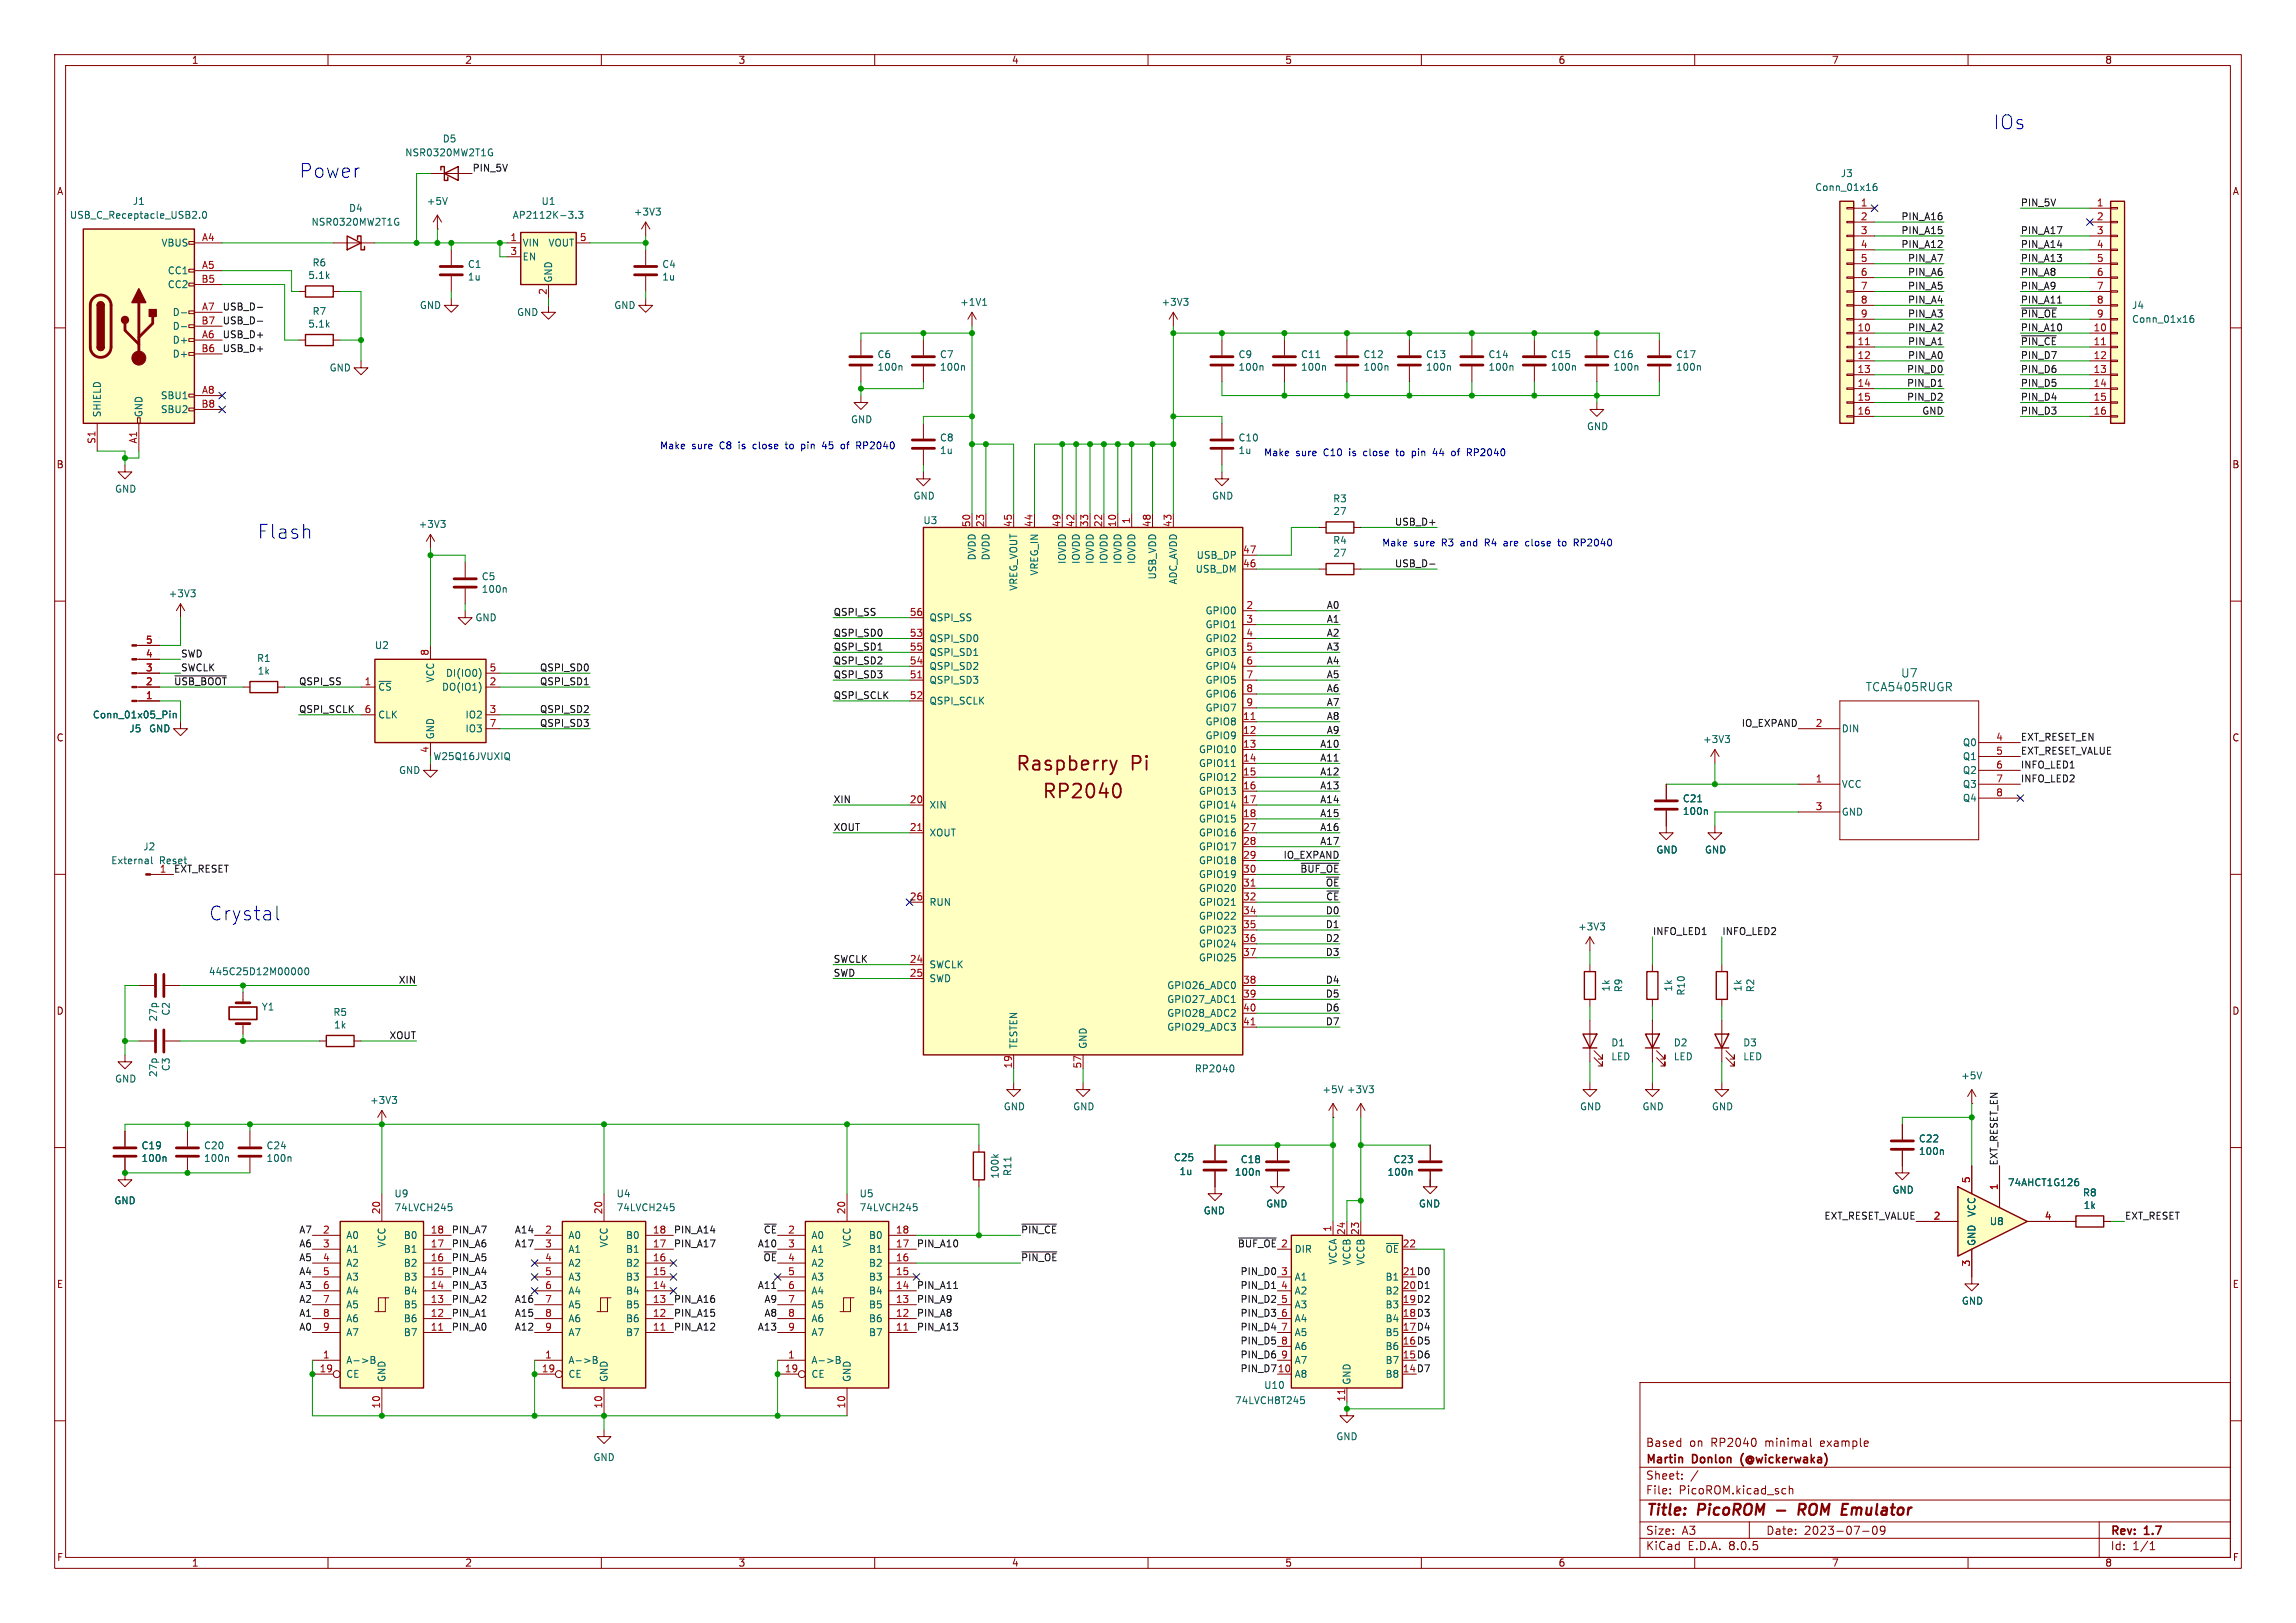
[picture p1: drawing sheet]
<svg xmlns="http://www.w3.org/2000/svg" width="420mm" height="297mm" viewBox="0 0 420 297" stroke-linecap="round" stroke-linejoin="round" font-family="sans-serif">
<defs><g id="words">
<g font-size="3.5" fill="#0000c2">
<text x="364.5" y="23.9">IOs</text>
<text x="54.6" y="32.8">Power</text>
<text x="47" y="98.8">Flash</text>
<text x="38.1" y="168.7">Crystal</text>
</g>
<g font-size="3.5" fill="#840000">
<text x="185.7" y="141.4">Raspberry</text>
<text x="206.8" y="141.4">Pi</text>
<text x="190.5" y="146.5">RP2040</text>
</g>
<g font-size="2.8" fill="#840000">
<text x="301" y="277.9">Title:</text>
<text x="310.6" y="277.9">PicoROM</text>
<text x="330.6" y="277.9">ROM</text>
<text x="339.3" y="277.9">Emulator</text>
</g>
<g font-size="2.1" fill="#006464">
<text x="347.6" y="124.2">U7</text>
<text x="341.2" y="126.7">TCA5405RUGR</text>
</g>
<g font-size="2.1" fill="#840000">
<text x="301" y="268.2">Martin</text>
<text x="301" y="265">Based</text>
<text x="309" y="265">on</text>
<text x="309.7" y="268.2">Donlon</text>
<text x="313" y="265">RP2040</text>
<text x="319.1" y="268.2">(@wickerwaka)</text>
<text x="323" y="265">minimal</text>
<text x="333.3" y="265">example</text>
<text x="301" y="273.7">File:</text>
<text x="301" y="271">Sheet:</text>
<text x="307.1" y="273.7">PicoROM.kicad_sch</text>
<text x="301" y="281.1">Size:</text>
<text x="307.6" y="281.1">A3</text>
<text x="323" y="281.1">Date:</text>
<text x="330" y="281.1">2023-07-09</text>
<text x="386" y="281.3">Rev:</text>
<text x="392.4" y="281.3">1.7</text>
<text x="301" y="283.9">KiCad</text>
<text x="308.7" y="283.9">E.D.A.</text>
<text x="316.3" y="283.9">8.0.5</text>
<text x="386" y="283.9">Id:</text>
<text x="390.1" y="283.9">1/1</text>
</g>
<g font-size="1.8" fill="#840000">
<text x="35" y="11.9">1</text>
<text x="85" y="11.9">2</text>
<text x="135" y="11.9">3</text>
<text x="185" y="11.9">4</text>
<text x="235" y="11.9">5</text>
<text x="285" y="11.9">6</text>
<text x="335" y="11.9">7</text>
<text x="385" y="11.9">8</text>
<text x="10.3" y="35.9">A</text>
<text x="408.3" y="35.9">A</text>
<text x="10.3" y="85.9">B</text>
<text x="408.2" y="85.9">B</text>
<text x="10.3" y="135.9">C</text>
<text x="408.2" y="135.9">C</text>
<text x="10.3" y="185.9">D</text>
<text x="408.2" y="185.9">D</text>
<text x="10.3" y="235.9">E</text>
<text x="408.3" y="235.9">E</text>
<text x="10.3" y="285.9">F</text>
<text x="35" y="286.9">1</text>
<text x="85" y="286.9">2</text>
<text x="135" y="286.9">3</text>
<text x="185" y="286.9">4</text>
<text x="235" y="286.9">5</text>
<text x="285" y="286.9">6</text>
<text x="335" y="286.9">7</text>
<text x="385" y="286.9">8</text>
<text x="408.3" y="285.9">F</text>
</g>
<g font-size="1.8" fill="#006464">
<text x="74" y="28.8">NSR0320MW2T1G</text>
<text x="80.9" y="26.3">D5</text>
<text x="331.9" y="35.2">Conn_01x16</text>
<text x="336.6" y="32.6">J3</text>
<text x="12.7" y="40.2">USB_C_Receptacle_USB2.0</text>
<text x="24.2" y="37.7">J1</text>
<text x="56.9" y="41.5">NSR0320MW2T1G</text>
<text x="63.7" y="39">D4</text>
<text x="78" y="37.7">+5V</text>
<text x="93.7" y="40.2">AP2112K-3.3</text>
<text x="99" y="37.7">U1</text>
<text x="115.8" y="39.6">+3V3</text>
<text x="29.4" y="45.3">VBUS</text>
<text x="95.5" y="45.3">VIN</text>
<text x="95.5" y="47.9">EN</text>
<text x="100.2" y="45.3">VOUT</text>
<text x="30.6" y="50.4">CC1</text>
<text x="30.6" y="52.9">CC2</text>
<text x="56.3" y="51.3">5.1k</text>
<text x="57.1" y="48.9">R6</text>
<text x="85.5" y="49.2">C1</text>
<text x="85.5" y="51.5">1u</text>
<text x="101.2" y="51.8" transform="rotate(-90 101.2 51.8)">GND</text>
<text x="121" y="49.2">C4</text>
<text x="121" y="51.5">1u</text>
<text x="31.5" y="58">D-</text>
<text x="57.1" y="57.8">R7</text>
<text x="76.7" y="56.7">GND</text>
<text x="94.5" y="58">GND</text>
<text x="112.3" y="56.7">GND</text>
<text x="175.5" y="56.2">+1V1</text>
<text x="212.4" y="56.2">+3V3</text>
<text x="389.9" y="56.7">J4</text>
<text x="389.9" y="59.3">Conn_01x16</text>
<text x="31.5" y="63.1">D+</text>
<text x="31.5" y="65.6">D+</text>
<text x="31.5" y="60.6">D-</text>
<text x="56.3" y="60.1">5.1k</text>
<text x="160.4" y="65.7">C6</text>
<text x="171.8" y="65.7">C7</text>
<text x="226.5" y="65.7">C9</text>
<text x="237.9" y="65.7">C11</text>
<text x="249.3" y="65.7">C12</text>
<text x="260.7" y="65.7">C13</text>
<text x="272.2" y="65.7">C14</text>
<text x="283.6" y="65.7">C15</text>
<text x="295" y="65.7">C16</text>
<text x="306.5" y="65.7">C17</text>
<text x="60.2" y="68.2">GND</text>
<text x="160.4" y="68">100n</text>
<text x="171.8" y="68">100n</text>
<text x="226.5" y="68">100n</text>
<text x="237.9" y="68">100n</text>
<text x="249.3" y="68">100n</text>
<text x="260.7" y="68">100n</text>
<text x="272.2" y="68">100n</text>
<text x="283.6" y="68">100n</text>
<text x="295" y="68">100n</text>
<text x="306.5" y="68">100n</text>
<text x="18.6" y="76.5" transform="rotate(-90 18.6 76.5)">SHIELD</text>
<text x="26.3" y="76.5" transform="rotate(-90 26.3 76.5)">GND</text>
<text x="29.3" y="73.3">SBU1</text>
<text x="29.3" y="75.8">SBU2</text>
<text x="155.6" y="77.6">GND</text>
<text x="171.8" y="81">C8</text>
<text x="171.8" y="83.3">1u</text>
<text x="226.5" y="83.3">1u</text>
<text x="226.5" y="81">C10</text>
<text x="290.2" y="78.9">GND</text>
<text x="21" y="90.3">GND</text>
<text x="167" y="91.6">GND</text>
<text x="221.6" y="91.6">GND</text>
<text x="243.8" y="92.1">R3</text>
<text x="243.8" y="94.4">27</text>
<text x="76.5" y="96.8">+3V3</text>
<text x="168.8" y="96.1">U3</text>
<text x="243.8" y="99.7">R4</text>
<text x="88" y="106.4">C5</text>
<text x="178.7" y="102.6" transform="rotate(-90 178.7 102.6)">DVDD</text>
<text x="181.2" y="102.6" transform="rotate(-90 181.2 102.6)">DVDD</text>
<text x="190.1" y="105.4" transform="rotate(-90 190.1 105.4)">VREG_IN</text>
<text x="195.2" y="103.3" transform="rotate(-90 195.2 103.3)">IOVDD</text>
<text x="197.7" y="103.3" transform="rotate(-90 197.7 103.3)">IOVDD</text>
<text x="200.3" y="103.3" transform="rotate(-90 200.3 103.3)">IOVDD</text>
<text x="202.8" y="103.3" transform="rotate(-90 202.8 103.3)">IOVDD</text>
<text x="205.3" y="103.3" transform="rotate(-90 205.3 103.3)">IOVDD</text>
<text x="207.9" y="103.3" transform="rotate(-90 207.9 103.3)">IOVDD</text>
<text x="211.7" y="106.1" transform="rotate(-90 211.7 106.1)">USB_VDD</text>
<text x="215.5" y="107.1" transform="rotate(-90 215.5 107.1)">ADC_AVDD</text>
<text x="218.6" y="105">USB_DM</text>
<text x="218.8" y="102.5">USB_DP</text>
<text x="243.8" y="102.1">27</text>
<text x="30.8" y="109.5">+3V3</text>
<text x="86.9" y="113.9">GND</text>
<text x="88" y="108.7">100n</text>
<text x="169.9" y="113.9">QSPI_SS</text>
<text x="186.3" y="108.2" transform="rotate(-90 186.3 108.2)">VREG_VOUT</text>
<text x="220.4" y="112.6">GPIO0</text>
<text x="68.5" y="119">U2</text>
<text x="169.9" y="117.7">QSPI_SD0</text>
<text x="220.4" y="115.2">GPIO1</text>
<text x="220.4" y="117.7">GPIO2</text>
<text x="46.9" y="121.3">R1</text>
<text x="47" y="123.6">1k</text>
<text x="79.6" y="125" transform="rotate(-90 79.6 125)">VCC</text>
<text x="81.5" y="124.1">DI(IO0)</text>
<text x="169.9" y="125.3">QSPI_SD3</text>
<text x="169.9" y="122.8">QSPI_SD2</text>
<text x="169.9" y="120.2">QSPI_SD1</text>
<text x="220.4" y="120.2">GPIO3</text>
<text x="220.4" y="122.8">GPIO4</text>
<text x="220.4" y="125.3">GPIO5</text>
<text x="16.9" y="131.7">Conn_01x05_Pin</text>
<text x="69.1" y="126.6">~{CS}</text>
<text x="69.1" y="131.7">CLK</text>
<text x="80.8" y="126.6">DO(IO1)</text>
<text x="85" y="131.7">IO2</text>
<text x="169.9" y="129.1">QSPI_SCLK</text>
<text x="220.4" y="127.9">GPIO6</text>
<text x="220.4" y="130.4">GPIO7</text>
<text x="23.6" y="134.2">J5</text>
<text x="27.2" y="134.2">GND</text>
<text x="79.6" y="135.4" transform="rotate(-90 79.6 135.4)">GND</text>
<text x="85" y="134.2">IO3</text>
<text x="220.4" y="132.9">GPIO8</text>
<text x="220.4" y="135.5">GPIO9</text>
<text x="311.4" y="136.2">+3V3</text>
<text x="336.8" y="134.2">DIN</text>
<text x="359" y="136.8">Q0</text>
<text x="72.9" y="141.8">GND</text>
<text x="219.2" y="138">GPIO10</text>
<text x="219.2" y="140.6">GPIO11</text>
<text x="219.2" y="143.1">GPIO12</text>
<text x="359" y="139.3">Q1</text>
<text x="359" y="141.8">Q2</text>
<text x="169.9" y="148.2">XIN</text>
<text x="219.2" y="145.6">GPIO13</text>
<text x="219.2" y="148.2">GPIO14</text>
<text x="307.7" y="147">C21</text>
<text x="307.7" y="149.3">100n</text>
<text x="336.8" y="144.4">VCC</text>
<text x="336.8" y="149.5">GND</text>
<text x="359" y="144.4">Q3</text>
<text x="359" y="146.9">Q4</text>
<text x="26.1" y="155.8">J2</text>
<text x="169.9" y="153.3">XOUT</text>
<text x="219.2" y="150.7">GPIO15</text>
<text x="219.2" y="153.3">GPIO16</text>
<text x="219.2" y="155.8">GPIO17</text>
<text x="20.2" y="158.3">External</text>
<text x="219.2" y="158.3">GPIO18</text>
<text x="219.2" y="160.9">GPIO19</text>
<text x="302.9" y="156.4">GND</text>
<text x="311.8" y="156.4">GND</text>
<text x="169.9" y="166">RUN</text>
<text x="219.2" y="163.4">GPIO20</text>
<text x="219.2" y="166">GPIO21</text>
<text x="219.2" y="168.5">GPIO22</text>
<text x="219.2" y="171">GPIO23</text>
<text x="219.2" y="173.6">GPIO24</text>
<text x="288.6" y="170.5">+3V3</text>
<text x="38.1" y="178.7">445C25D12M00000</text>
<text x="169.9" y="177.4">SWCLK</text>
<text x="169.9" y="179.9">SWD</text>
<text x="219.2" y="176.1">GPIO25</text>
<text x="31.2" y="186" transform="rotate(-90 31.2 186)">C2</text>
<text x="47.8" y="185.1">Y1</text>
<text x="213.4" y="181.2">GPIO26_ADC0</text>
<text x="213.4" y="183.7">GPIO27_ADC1</text>
<text x="294.6" y="181.6" transform="rotate(-90 294.6 181.6)">1k</text>
<text x="297" y="181.7" transform="rotate(-90 297 181.7)">R9</text>
<text x="306.1" y="181.6" transform="rotate(-90 306.1 181.6)">1k</text>
<text x="308.4" y="182.3" transform="rotate(-90 308.4 182.3)">R10</text>
<text x="318.8" y="181.6" transform="rotate(-90 318.8 181.6)">1k</text>
<text x="321.1" y="181.7" transform="rotate(-90 321.1 181.7)">R2</text>
<text x="28.9" y="187" transform="rotate(-90 28.9 187)">27p</text>
<text x="60.9" y="186.1">R5</text>
<text x="61" y="188.4">1k</text>
<text x="213.4" y="186.3">GPIO28_ADC2</text>
<text x="213.4" y="188.8">GPIO29_ADC3</text>
<text x="294.7" y="191.7">D1</text>
<text x="306.1" y="191.7">D2</text>
<text x="318.8" y="191.7">D3</text>
<text x="28.9" y="197.2" transform="rotate(-90 28.9 197.2)">27p</text>
<text x="31.2" y="196.1" transform="rotate(-90 31.2 196.1)">C3</text>
<text x="186.3" y="192" transform="rotate(-90 186.3 192)">TESTEN</text>
<text x="199" y="192" transform="rotate(-90 199 192)">GND</text>
<text x="218.5" y="196.4">RP2040</text>
<text x="294.7" y="194.2">LED</text>
<text x="306.1" y="194.2">LED</text>
<text x="318.8" y="194.2">LED</text>
<text x="358.6" y="197.7">+5V</text>
<text x="21" y="198.3">GND</text>
<text x="67.6" y="202.2">+3V3</text>
<text x="183.5" y="203.4">GND</text>
<text x="196.2" y="203.4">GND</text>
<text x="241.8" y="200.3">+5V</text>
<text x="246.3" y="200.3">+3V3</text>
<text x="288.9" y="203.4">GND</text>
<text x="300.3" y="203.4">GND</text>
<text x="313" y="203.4">GND</text>
<text x="350.9" y="209.2">C22</text>
<text x="25.8" y="212.8">100n</text>
<text x="25.8" y="210.5">C19</text>
<text x="37.2" y="212.8">100n</text>
<text x="37.2" y="210.5">C20</text>
<text x="48.7" y="212.8">100n</text>
<text x="48.7" y="210.5">C24</text>
<text x="182.9" y="215.8" transform="rotate(-90 182.9 215.8)">100k</text>
<text x="185.2" y="215.3" transform="rotate(-90 185.2 215.3)">R11</text>
<text x="214.6" y="212.7">C25</text>
<text x="215.7" y="215.2">1u</text>
<text x="225.8" y="215.4">100n</text>
<text x="226.9" y="213.1">C18</text>
<text x="253.7" y="215.4">100n</text>
<text x="254.8" y="213.1">C23</text>
<text x="350.9" y="211.6">100n</text>
<text x="20.8" y="220.6">GND</text>
<text x="72.1" y="219.3">U9</text>
<text x="72.1" y="221.8">74LVCH245</text>
<text x="112.7" y="219.3">U4</text>
<text x="112.7" y="221.8">74LVCH245</text>
<text x="157.1" y="219.3">U5</text>
<text x="157.1" y="221.8">74LVCH245</text>
<text x="231.5" y="221.2">GND</text>
<text x="259.5" y="221.2">GND</text>
<text x="346.1" y="218.6">GND</text>
<text x="367.2" y="217.3">74AHCT1G126</text>
<text x="380.9" y="219.1">R8</text>
<text x="381.1" y="221.4">1k</text>
<text x="63.2" y="226.9">A0</text>
<text x="73.8" y="226.9">B0</text>
<text x="103.9" y="226.9">A0</text>
<text x="114.4" y="226.9">B0</text>
<text x="148.3" y="226.9">A0</text>
<text x="158.9" y="226.9">B0</text>
<text x="220.1" y="222.4">GND</text>
<text x="361.5" y="222.8" transform="rotate(-90 361.5 222.8)">VCC</text>
<text x="363.9" y="224.4">U8</text>
<text x="63.2" y="229.5">A1</text>
<text x="63.2" y="232">A2</text>
<text x="70.7" y="228.4" transform="rotate(-90 70.7 228.4)">VCC</text>
<text x="73.8" y="232">B2</text>
<text x="73.8" y="229.5">B1</text>
<text x="103.9" y="229.5">A1</text>
<text x="103.9" y="232">A2</text>
<text x="111.4" y="228.4" transform="rotate(-90 111.4 228.4)">VCC</text>
<text x="114.4" y="232">B2</text>
<text x="114.4" y="229.5">B1</text>
<text x="148.3" y="229.5">A1</text>
<text x="148.3" y="232">A2</text>
<text x="155.8" y="228.4" transform="rotate(-90 155.8 228.4)">VCC</text>
<text x="158.9" y="232">B2</text>
<text x="158.9" y="229.5">B1</text>
<text x="236.7" y="229.5">DIR</text>
<text x="244.7" y="231.5" transform="rotate(-90 244.7 231.5)">VCCA</text>
<text x="247.2" y="231.7" transform="rotate(-90 247.2 231.7)">VCCB</text>
<text x="249.8" y="231.7" transform="rotate(-90 249.8 231.7)">VCCB</text>
<text x="253.3" y="229.5">~{OE}</text>
<text x="361.5" y="228.1" transform="rotate(-90 361.5 228.1)">GND</text>
<text x="63.2" y="234.5">A3</text>
<text x="63.2" y="237.1">A4</text>
<text x="63.2" y="239.6">A5</text>
<text x="73.8" y="239.6">B5</text>
<text x="73.8" y="237.1">B4</text>
<text x="73.8" y="234.5">B3</text>
<text x="103.9" y="234.5">A3</text>
<text x="103.9" y="237.1">A4</text>
<text x="103.9" y="239.6">A5</text>
<text x="114.4" y="239.6">B5</text>
<text x="114.4" y="237.1">B4</text>
<text x="114.4" y="234.5">B3</text>
<text x="148.3" y="234.5">A3</text>
<text x="148.3" y="237.1">A4</text>
<text x="148.3" y="239.6">A5</text>
<text x="158.9" y="239.6">B5</text>
<text x="158.9" y="237.1">B4</text>
<text x="158.9" y="234.5">B3</text>
<text x="236.7" y="234.5">A1</text>
<text x="236.7" y="237.1">A2</text>
<text x="236.7" y="239.6">A3</text>
<text x="253.3" y="239.6">B3</text>
<text x="253.3" y="237.1">B2</text>
<text x="253.3" y="234.5">B1</text>
<text x="358.8" y="238.9">GND</text>
<text x="63.2" y="242.2">A6</text>
<text x="63.2" y="244.7">A7</text>
<text x="73.8" y="244.7">B7</text>
<text x="73.8" y="242.2">B6</text>
<text x="103.9" y="242.2">A6</text>
<text x="103.9" y="244.7">A7</text>
<text x="114.4" y="244.7">B7</text>
<text x="114.4" y="242.2">B6</text>
<text x="148.3" y="242.2">A6</text>
<text x="148.3" y="244.7">A7</text>
<text x="158.9" y="244.7">B7</text>
<text x="158.9" y="242.2">B6</text>
<text x="236.7" y="242.2">A4</text>
<text x="236.7" y="244.7">A5</text>
<text x="253.3" y="244.7">B5</text>
<text x="253.3" y="242.2">B4</text>
<text x="63.2" y="249.8">A-&gt;B</text>
<text x="103.9" y="249.8">A-&gt;B</text>
<text x="148.3" y="249.8">A-&gt;B</text>
<text x="236.7" y="247.2">A6</text>
<text x="236.7" y="249.8">A7</text>
<text x="253.3" y="249.8">B7</text>
<text x="253.3" y="247.2">B6</text>
<text x="63.2" y="252.3">CE</text>
<text x="70.7" y="253" transform="rotate(-90 70.7 253)">GND</text>
<text x="103.9" y="252.3">CE</text>
<text x="111.4" y="253" transform="rotate(-90 111.4 253)">GND</text>
<text x="148.3" y="252.3">CE</text>
<text x="155.8" y="253" transform="rotate(-90 155.8 253)">GND</text>
<text x="225.8" y="257.1">74LVCH8T245</text>
<text x="231.1" y="254.4">U10</text>
<text x="236.7" y="252.3">A8</text>
<text x="247.2" y="253.5" transform="rotate(-90 247.2 253.5)">GND</text>
<text x="253.3" y="252.3">B8</text>
<text x="244.3" y="263.8">GND</text>
<text x="108.5" y="267.6">GND</text>
</g>
<g font-size="1.8" fill="#0f0f0f">
<text x="86.4" y="31.5">PIN_5V</text>
<text x="347.7" y="40.4">PIN_A16</text>
<text x="369.6" y="37.8">PIN_5V</text>
<text x="347.7" y="45.5">PIN_A12</text>
<text x="347.7" y="42.9">PIN_A15</text>
<text x="348.9" y="48">PIN_A7</text>
<text x="369.6" y="48">PIN_A13</text>
<text x="369.6" y="45.5">PIN_A14</text>
<text x="369.6" y="42.9">PIN_A17</text>
<text x="348.9" y="50.5">PIN_A6</text>
<text x="348.9" y="53.1">PIN_A5</text>
<text x="369.6" y="50.5">PIN_A8</text>
<text x="369.6" y="53.1">PIN_A9</text>
<text x="40.6" y="59.4">USB_D-</text>
<text x="40.6" y="56.9">USB_D-</text>
<text x="348.9" y="55.6">PIN_A4</text>
<text x="348.9" y="58.2">PIN_A3</text>
<text x="369.6" y="58.2">~{PIN_OE}</text>
<text x="369.6" y="55.6">PIN_A11</text>
<text x="40.6" y="62">USB_D+</text>
<text x="40.6" y="64.5">USB_D+</text>
<text x="348.9" y="63.2">PIN_A1</text>
<text x="348.9" y="60.7">PIN_A2</text>
<text x="348.9" y="65.8">PIN_A0</text>
<text x="369.6" y="65.8">PIN_D7</text>
<text x="369.6" y="60.7">PIN_A10</text>
<text x="369.6" y="63.2">~{PIN_CE}</text>
<text x="348.7" y="68.3">PIN_D0</text>
<text x="348.7" y="70.9">PIN_D1</text>
<text x="369.6" y="68.3">PIN_D6</text>
<text x="369.6" y="70.9">PIN_D5</text>
<text x="348.7" y="73.4">PIN_D2</text>
<text x="351.5" y="75.9">GND</text>
<text x="369.6" y="75.9">PIN_D3</text>
<text x="369.6" y="73.4">PIN_D4</text>
<text x="255.1" y="96.3">USB_D+</text>
<text x="255.1" y="103.9">USB_D-</text>
<text x="152.4" y="112.8">QSPI_SS</text>
<text x="242.6" y="111.5">A0</text>
<text x="152.4" y="116.6">QSPI_SD0</text>
<text x="152.4" y="119.1">QSPI_SD1</text>
<text x="242.6" y="114">A1</text>
<text x="242.6" y="116.6">A2</text>
<text x="242.6" y="119.1">A3</text>
<text x="31.7" y="125.5">~{USB_BOOT}</text>
<text x="33" y="122.9">SWCLK</text>
<text x="33" y="120.4">SWD</text>
<text x="54.6" y="125.5">QSPI_SS</text>
<text x="98.7" y="122.9">QSPI_SD0</text>
<text x="98.7" y="125.5">QSPI_SD1</text>
<text x="152.4" y="124.2">QSPI_SD3</text>
<text x="152.4" y="121.7">QSPI_SD2</text>
<text x="242.6" y="124.2">A5</text>
<text x="242.6" y="121.7">A4</text>
<text x="54.6" y="130.5">QSPI_SCLK</text>
<text x="98.7" y="130.5">QSPI_SD2</text>
<text x="152.4" y="128">QSPI_SCLK</text>
<text x="242.6" y="131.8">A8</text>
<text x="242.6" y="126.7">A6</text>
<text x="242.6" y="129.3">A7</text>
<text x="98.7" y="133.1">QSPI_SD3</text>
<text x="241.4" y="136.9">A10</text>
<text x="242.6" y="134.4">A9</text>
<text x="318.5" y="133.1">IO_EXPAND</text>
<text x="369.6" y="135.6">EXT_RESET_EN</text>
<text x="241.4" y="139.4">A11</text>
<text x="241.4" y="142">A12</text>
<text x="369.6" y="143.2">INFO_LED2</text>
<text x="369.6" y="140.7">INFO_LED1</text>
<text x="369.6" y="138.2">EXT_RESET_VALUE</text>
<text x="152.4" y="147.1">XIN</text>
<text x="241.4" y="144.5">A13</text>
<text x="241.4" y="149.6">A15</text>
<text x="241.4" y="147.1">A14</text>
<text x="152.4" y="152.1">XOUT</text>
<text x="241.4" y="152.1">A16</text>
<text x="241.4" y="154.7">A17</text>
<text x="29.2" y="158.3">Reset</text>
<text x="31.7" y="159.8">EXT_RESET</text>
<text x="234.7" y="157.2">IO_EXPAND</text>
<text x="237.8" y="159.8">~{BUF_OE}</text>
<text x="242.4" y="167.4">D0</text>
<text x="242.4" y="162.3">~{OE}</text>
<text x="242.5" y="164.8">~{CE}</text>
<text x="242.4" y="169.9">D1</text>
<text x="242.4" y="172.5">D2</text>
<text x="302.3" y="171.2">INFO_LED1</text>
<text x="315" y="171.2">INFO_LED2</text>
<text x="152.4" y="176.3">SWCLK</text>
<text x="152.4" y="178.8">SWD</text>
<text x="242.4" y="175">D3</text>
<text x="72.9" y="180.1">XIN</text>
<text x="242.4" y="180.1">D4</text>
<text x="242.4" y="182.6">D5</text>
<text x="242.4" y="185.2">D6</text>
<text x="71.2" y="190.2">XOUT</text>
<text x="242.4" y="187.7">D7</text>
<text x="365.5" y="213.4" transform="rotate(-90 365.5 213.4)">EXT_RESET_EN</text>
<text x="54.6" y="225.8">A7</text>
<text x="82.5" y="225.8">PIN_A7</text>
<text x="94.1" y="225.8">A14</text>
<text x="123.2" y="225.8">PIN_A14</text>
<text x="139.6" y="225.8">~{CE}2</text>
<text x="186.7" y="225.8">~{PIN_CE}</text>
<text x="333.6" y="223.3">EXT_RESET_VALUE</text>
<text x="388.6" y="223.3">EXT_RESET</text>
<text x="54.6" y="230.9">A5</text>
<text x="54.6" y="228.3">A6</text>
<text x="54.6" y="233.4">A4</text>
<text x="82.5" y="230.9">PIN_A5</text>
<text x="82.5" y="233.4">PIN_A4</text>
<text x="82.5" y="228.3">PIN_A6</text>
<text x="94.1" y="228.3">A17</text>
<text x="123.2" y="228.3">PIN_A17</text>
<text x="138.5" y="228.3">A10</text>
<text x="139.6" y="230.9">~{OE}4</text>
<text x="167.6" y="228.3">PIN_A10</text>
<text x="186.7" y="230.9">~{PIN_OE}</text>
<text x="226.3" y="228.3">~{BUF_OE}</text>
<text x="226.8" y="233.4">PIN_D0</text>
<text x="256.5" y="233.4">21 D0</text>
<text x="54.6" y="236">A3</text>
<text x="54.6" y="238.5">A2</text>
<text x="82.5" y="238.5">PIN_A2</text>
<text x="82.5" y="236">PIN_A3</text>
<text x="94.1" y="238.5">A16</text>
<text x="123.2" y="238.5">PIN_A16</text>
<text x="138.5" y="236">A11</text>
<text x="139.7" y="238.5">A9</text>
<text x="167.6" y="236">PIN_A11</text>
<text x="167.6" y="238.5">PIN_A9</text>
<text x="226.8" y="236">PIN_D1</text>
<text x="226.8" y="238.5">PIN_D2</text>
<text x="256.5" y="238.5">19 D2</text>
<text x="256.5" y="236">20 D1</text>
<text x="54.6" y="243.6">A0</text>
<text x="54.6" y="241">A1</text>
<text x="82.5" y="241">PIN_A1</text>
<text x="82.5" y="243.6">PIN_A0</text>
<text x="94.1" y="243.6">A12</text>
<text x="94.1" y="241">A15</text>
<text x="123.2" y="243.6">PIN_A12</text>
<text x="123.2" y="241">PIN_A15</text>
<text x="138.5" y="243.6">A13</text>
<text x="139.7" y="241">A8</text>
<text x="167.6" y="243.6">PIN_A13</text>
<text x="167.6" y="241">PIN_A8</text>
<text x="226.8" y="243.6">PIN_D4</text>
<text x="226.8" y="241">PIN_D3</text>
<text x="256.5" y="243.6">17 D4</text>
<text x="256.5" y="241">18 D3</text>
<text x="226.8" y="246.1">PIN_D5</text>
<text x="226.8" y="248.7">PIN_D6</text>
<text x="226.8" y="251.2">PIN_D7</text>
<text x="256.5" y="251.2">14 D7</text>
<text x="256.5" y="248.7">15 D6</text>
<text x="256.5" y="246.1">16 D5</text>
</g>
<g font-size="1.8" fill="#a90000">
<text x="340.3" y="37.8">1</text>
<text x="340.3" y="40.4">2</text>
<text x="383.5" y="37.8">1</text>
<text x="383.5" y="40.4">2</text>
<text x="36.8" y="44.2">A4</text>
<text x="93.3" y="44.2">1</text>
<text x="93.3" y="46.7">3</text>
<text x="106" y="44.2">5</text>
<text x="340.3" y="42.9">3</text>
<text x="340.3" y="45.5">4</text>
<text x="383.5" y="42.9">3</text>
<text x="383.5" y="45.5">4</text>
<text x="36.8" y="51.8">B5</text>
<text x="36.8" y="49.3">A5</text>
<text x="340.3" y="48">5</text>
<text x="340.3" y="50.5">6</text>
<text x="340.3" y="53.1">7</text>
<text x="383.5" y="48">5</text>
<text x="383.5" y="50.5">6</text>
<text x="383.5" y="53.1">7</text>
<text x="36.8" y="59.4">B7</text>
<text x="36.8" y="56.9">A7</text>
<text x="100.1" y="54" transform="rotate(-90 100.1 54)">2</text>
<text x="340.3" y="55.6">8</text>
<text x="340.3" y="58.2">9</text>
<text x="383.5" y="55.6">8</text>
<text x="383.5" y="58.2">9</text>
<text x="36.8" y="64.5">B6</text>
<text x="36.8" y="62">A6</text>
<text x="339.7" y="60.7">10</text>
<text x="339.7" y="63.2">11</text>
<text x="339.7" y="65.8">12</text>
<text x="382.9" y="60.7">10</text>
<text x="382.9" y="63.2">11</text>
<text x="382.9" y="65.8">12</text>
<text x="339.7" y="68.3">13</text>
<text x="339.7" y="70.9">14</text>
<text x="382.9" y="68.3">13</text>
<text x="382.9" y="70.9">14</text>
<text x="36.8" y="74.7">B8</text>
<text x="36.8" y="72.1">A8</text>
<text x="339.7" y="73.4">15</text>
<text x="339.7" y="75.9">16</text>
<text x="382.9" y="73.4">15</text>
<text x="382.9" y="75.9">16</text>
<text x="17.5" y="81.3" transform="rotate(-90 17.5 81.3)">S1</text>
<text x="25.1" y="81.3" transform="rotate(-90 25.1 81.3)">A1</text>
<text x="206.8" y="96" transform="rotate(-90 206.8 96)">1</text>
<text x="177.5" y="96.6" transform="rotate(-90 177.5 96.6)">50</text>
<text x="180.1" y="96.6" transform="rotate(-90 180.1 96.6)">23</text>
<text x="185.2" y="96.6" transform="rotate(-90 185.2 96.6)">45</text>
<text x="189" y="96.6" transform="rotate(-90 189 96.6)">44</text>
<text x="194.1" y="96.6" transform="rotate(-90 194.1 96.6)">49</text>
<text x="196.6" y="96.6" transform="rotate(-90 196.6 96.6)">42</text>
<text x="199.1" y="96.6" transform="rotate(-90 199.1 96.6)">33</text>
<text x="201.7" y="96.6" transform="rotate(-90 201.7 96.6)">22</text>
<text x="204.2" y="96.6" transform="rotate(-90 204.2 96.6)">10</text>
<text x="210.6" y="96.6" transform="rotate(-90 210.6 96.6)">48</text>
<text x="214.4" y="96.6" transform="rotate(-90 214.4 96.6)">43</text>
<text x="227.3" y="101.3">47</text>
<text x="227.3" y="103.9">46</text>
<text x="166.3" y="112.8">56</text>
<text x="227.9" y="111.5">2</text>
<text x="26.6" y="117.9">5</text>
<text x="166.3" y="116.6">53</text>
<text x="166.3" y="119.1">55</text>
<text x="227.9" y="114">3</text>
<text x="227.9" y="116.6">4</text>
<text x="227.9" y="119.1">5</text>
<text x="26.6" y="125.5">2</text>
<text x="26.6" y="122.9">3</text>
<text x="26.6" y="120.4">4</text>
<text x="66.6" y="125.5">1</text>
<text x="78.5" y="120.1" transform="rotate(-90 78.5 120.1)">8</text>
<text x="89.5" y="125.5">2</text>
<text x="89.5" y="122.9">5</text>
<text x="166.3" y="124.2">51</text>
<text x="166.3" y="121.7">54</text>
<text x="227.9" y="121.7">6</text>
<text x="227.9" y="124.2">7</text>
<text x="26.6" y="128">1</text>
<text x="66.6" y="130.6">6</text>
<text x="89.5" y="130.6">3</text>
<text x="166.3" y="128">52</text>
<text x="227.3" y="131.8">11</text>
<text x="227.9" y="126.7">8</text>
<text x="227.9" y="129.3">9</text>
<text x="78.5" y="137.9" transform="rotate(-90 78.5 137.9)">4</text>
<text x="89.5" y="133.1">7</text>
<text x="227.3" y="134.4">12</text>
<text x="227.3" y="136.9">13</text>
<text x="332" y="133.1">2</text>
<text x="365.1" y="135.6">4</text>
<text x="227.3" y="139.4">14</text>
<text x="227.3" y="142">15</text>
<text x="332" y="143.3">1</text>
<text x="365.1" y="138.2">5</text>
<text x="365.1" y="140.7">6</text>
<text x="365.1" y="143.3">7</text>
<text x="166.3" y="147.1">20</text>
<text x="227.3" y="144.5">16</text>
<text x="227.3" y="147.1">17</text>
<text x="227.3" y="149.6">18</text>
<text x="332" y="148.3">3</text>
<text x="365.1" y="145.8">8</text>
<text x="166.3" y="152.1">21</text>
<text x="227.3" y="152.1">27</text>
<text x="227.3" y="154.7">28</text>
<text x="29.1" y="159.8">1</text>
<text x="227.3" y="157.2">29</text>
<text x="227.3" y="159.8">30</text>
<text x="166.3" y="164.8">26</text>
<text x="227.3" y="162.3">31</text>
<text x="227.3" y="164.8">32</text>
<text x="227.3" y="167.4">34</text>
<text x="227.3" y="169.9">35</text>
<text x="227.3" y="172.5">36</text>
<text x="166.3" y="176.3">24</text>
<text x="166.3" y="178.8">25</text>
<text x="227.3" y="175">37</text>
<text x="227.3" y="180.1">38</text>
<text x="227.3" y="182.6">39</text>
<text x="227.3" y="185.2">40</text>
<text x="227.3" y="187.7">41</text>
<text x="185.2" y="195.6" transform="rotate(-90 185.2 195.6)">19</text>
<text x="197.9" y="195.6" transform="rotate(-90 197.9 195.6)">57</text>
<text x="360.4" y="216.6" transform="rotate(-90 360.4 216.6)">5</text>
<text x="365.5" y="217.9" transform="rotate(-90 365.5 217.9)">1</text>
<text x="59" y="225.8">2</text>
<text x="69.6" y="222.3" transform="rotate(-90 69.6 222.3)">20</text>
<text x="78.7" y="225.8">18</text>
<text x="99.6" y="225.8">2</text>
<text x="110.2" y="222.3" transform="rotate(-90 110.2 222.3)">20</text>
<text x="119.3" y="225.8">18</text>
<text x="154.7" y="222.3" transform="rotate(-90 154.7 222.3)">20</text>
<text x="163.8" y="225.8">18</text>
<text x="243.6" y="225.5" transform="rotate(-90 243.6 225.5)">1</text>
<text x="246.1" y="226.1" transform="rotate(-90 246.1 226.1)">24</text>
<text x="248.7" y="226.1" transform="rotate(-90 248.7 226.1)">23</text>
<text x="353.6" y="223.3">2</text>
<text x="373.9" y="223.3">4</text>
<text x="59" y="228.3">3</text>
<text x="59" y="230.9">4</text>
<text x="59" y="233.4">5</text>
<text x="78.7" y="233.4">15</text>
<text x="78.7" y="230.9">16</text>
<text x="78.7" y="228.3">17</text>
<text x="99.6" y="228.3">3</text>
<text x="99.6" y="230.9">4</text>
<text x="99.6" y="233.4">5</text>
<text x="119.3" y="233.4">15</text>
<text x="119.3" y="230.9">16</text>
<text x="119.3" y="228.3">17</text>
<text x="144.1" y="228.3">3</text>
<text x="144.1" y="233.4">5</text>
<text x="163.8" y="233.4">15</text>
<text x="163.8" y="230.9">16</text>
<text x="163.8" y="228.3">17</text>
<text x="234.2" y="228.3">2</text>
<text x="234.2" y="233.4">3</text>
<text x="256.5" y="228.3">22</text>
<text x="360.4" y="231.8" transform="rotate(-90 360.4 231.8)">3</text>
<text x="59" y="236">6</text>
<text x="59" y="238.5">7</text>
<text x="78.7" y="238.5">13</text>
<text x="78.7" y="236">14</text>
<text x="99.6" y="236">6</text>
<text x="99.6" y="238.5">7</text>
<text x="119.3" y="238.5">13</text>
<text x="119.3" y="236">14</text>
<text x="144.1" y="236">6</text>
<text x="144.1" y="238.5">7</text>
<text x="163.8" y="238.5">13</text>
<text x="163.8" y="236">14</text>
<text x="234.2" y="236">4</text>
<text x="234.2" y="238.5">5</text>
<text x="59" y="241">8</text>
<text x="59" y="243.6">9</text>
<text x="78.7" y="243.6">11</text>
<text x="78.7" y="241">12</text>
<text x="99.6" y="241">8</text>
<text x="99.6" y="243.6">9</text>
<text x="119.3" y="243.6">11</text>
<text x="119.3" y="241">12</text>
<text x="144.1" y="241">8</text>
<text x="144.1" y="243.6">9</text>
<text x="163.8" y="243.6">11</text>
<text x="163.8" y="241">12</text>
<text x="234.2" y="241">6</text>
<text x="234.2" y="243.6">7</text>
<text x="58.4" y="251.2">19</text>
<text x="59" y="248.7">1</text>
<text x="99" y="251.2">19</text>
<text x="99.6" y="248.7">1</text>
<text x="143.5" y="251.2">19</text>
<text x="144.1" y="248.7">1</text>
<text x="233.6" y="251.2">10</text>
<text x="234.2" y="246.1">8</text>
<text x="234.2" y="248.7">9</text>
<text x="69.6" y="257.9" transform="rotate(-90 69.6 257.9)">10</text>
<text x="110.2" y="257.9" transform="rotate(-90 110.2 257.9)">10</text>
<text x="154.7" y="257.9" transform="rotate(-90 154.7 257.9)">10</text>
<text x="246.1" y="256.6" transform="rotate(-90 246.1 256.6)">11</text>
</g>
<g font-size="1.8" fill="#0000c2">
<text x="120.6" y="82.3">Make</text>
<text x="126.5" y="82.3">sure</text>
<text x="131.8" y="82.3">C8</text>
<text x="135.4" y="82.3">is</text>
<text x="138.2" y="82.3">close</text>
<text x="144.4" y="82.3">to</text>
<text x="147.5" y="82.3">pin</text>
<text x="151.5" y="82.3">45</text>
<text x="155.1" y="82.3">of</text>
<text x="158.2" y="82.3">RP2040</text>
<text x="231.1" y="83.6">Make</text>
<text x="237" y="83.6">sure</text>
<text x="242.3" y="83.6">C10</text>
<text x="247.1" y="83.6">is</text>
<text x="249.9" y="83.6">close</text>
<text x="256.1" y="83.6">to</text>
<text x="259.2" y="83.6">pin</text>
<text x="263.2" y="83.6">44</text>
<text x="266.8" y="83.6">of</text>
<text x="269.9" y="83.6">RP2040</text>
<text x="252.7" y="100.1">Make</text>
<text x="258.6" y="100.1">sure</text>
<text x="263.8" y="100.1">R3</text>
<text x="267.5" y="100.1">and</text>
<text x="272.1" y="100.1">R4</text>
<text x="275.8" y="100.1">are</text>
<text x="280" y="100.1">close</text>
<text x="286.1" y="100.1">to</text>
<text x="289.2" y="100.1">RP2040</text>
</g>
<text font-size="1.8" fill="#009600" x="79.2" y="139.3">W25Q16JVUXIQ</text>
</g></defs>
<g fill="none" stroke="#840000" stroke-width=".18">
<path d="M10 10h400v277h-400zM12 12h396v273h-396zM60 10v2M110 10v2M160 10v2M210 10v2M260 10v2M310 10v2M360 10v2M10 60h2M408 60h2M168.9 77.5v2.8"/>
<path d="M168.9 82.3v2.8M10 110h2M408 110h2M10 160h2M408 160h2M302.3 198.1v1.3h1.2l-1.2 1.3-1.3-1.3h1.3M10 210h2M408 210h2M10 260h2M300 253h108v32h-108zM408 260h2M300 278.5h108"/>
<path d="M300 274.5h108M300 268.5h108M305.5 273.2v.2M305.5 272.5v.1M307.7 270.5v.2M307.7 269.8v.1M310.6 269.1l-1.3 1.9M320 278.5v3M321.2 263.5v.9M326.2 272.4l.5 .1M326.7 273.3l-.5 .1M327.3 272.5l.2-.1 .4 .1v.9"/>
<path d="M327.3 271.9v1.5M331.2 263.2v1.3l.2 .2M342.7 279.4l.2-.1a.8 .8 0 0 1 .5 .7 .8 .8 0 0 1-.5 .8 1 1 0 0 1-.2-1.4zM344.8 279.9l-.3 .3h-.3l-.3-.3 .2-.5 .4-.1 .2 .1a.99 .99 0 0 1-.3 1.4h-.3M384 278.5v6.5M60 285v2M110 285v2M160 285v2M210 285v2M260 285v2M300 281.5h108M310 285v2"/>
<path d="M340.7 280.2h1.2M360 285v2M393.3 283.6h.9M393.3 282.5l.4-.4v1.5"/>
</g>
<path d="M325 276.4h1.6M329.5 276.3l.6 .9M330 275.2h-.8l-.2 2M330 276.2l-.9 .1" fill="none" stroke="#840000" stroke-width=".4"/>
<path d="M166.9 82h4M166.9 80.5h4" fill="none" stroke="#840000" stroke-width=".51"/>
<path d="M95.2 42.5h10.2v9.6h-10.2z" fill="#ffffc2"/>
<path d="M95.2 42.5h10.2v9.6h-10.2z" fill="none" stroke="#840000" stroke-width=".25"/>
<g fill="none" stroke="#840000" stroke-width=".18">
<path d="M92.7 44.5h2.5M92.7 47h2.5M100.3 52.1v2.5M105.4 44.5h2.5M118.1 54.6v1.3h1.3l-1.3 1.3-1.3-1.3h1.3M118.1 40.6v2.6M118.1 45.7v2.8M118.1 50.5v2.8M118.1 40.6l-.8 1.3M118.1 40.6l.8 1.3M313.7 137.2l-.8 1.2M313.7 137.2v2.5"/>
<path d="M313.7 137.2l.8 1.2M304.8 143.5v2.8M304.8 148.3v2.8"/>
</g>
<path d="M104 38.7h.8l-.4 .5M104.7 39.3v.5M105.3 39.8v.1M105.8 38.7h.8l-.4 .5 .4 .1v.5l-.2 .1-.6-.1M120 38.1h.8l-.4 .5M120.5 38.6l.3 .2v.3l-.3 .3M315.6 134.6h.8l-.5 .5M316.1 135.1l.3 .2v.3l-.3 .3M310.6 146.7h.7M312.1 148.2l.2 .2v.6" fill="none" stroke="#006464" stroke-width=".18"/>
<path d="M116.1 50.3h4M116.1 48.8h4M302.8 148.1h4M302.8 146.6h4" fill="none" stroke="#840000" stroke-width=".51"/>
<path d="M336.5 36.8h2.6v40.7h-2.6z" fill="#ffffc2"/>
<g fill="none" stroke="#840000" stroke-width=".18">
<path d="M337.8 38h1.3v.2h-1.3zM339.1 38.1h3.8M100.3 55.9v1.3h1.3l-1.3 1.2-1.2-1.2h1.2M177.8 57.2l-.8 1.2M177.8 57.2v2.5M177.8 57.2l.8 1.2M337.8 58.3h1.3v.2h-1.3zM337.8 55.8h1.3v.2h-1.3zM337.8 53.2h1.3v.3h-1.3zM337.8 50.7h1.3v.2h-1.3zM337.8 48.1h1.3v.3h-1.3zM337.8 45.6h1.3v.2h-1.3z"/>
<path d="M337.8 43.1h1.3v.2h-1.3zM337.8 40.5h1.3v.3h-1.3zM339.1 40.6h3.8M339.1 43.2h3.8M339.1 45.7h3.8M339.1 48.3h3.8M339.1 50.8h3.8M339.1 53.3h3.8M339.1 55.9h3.8M339.1 58.4h3.8M157.5 62.2v2.8M157.5 67.1v2.8"/>
<path d="M168.9 62.2v2.8M168.9 67.1v2.8M292.1 62.2v2.8M292.1 67.1v2.8M303.5 62.2v2.8M303.5 67.1v2.8M337.8 76.1h1.3v.2h-1.3zM337.8 73.5h1.3v.3h-1.3zM337.8 71h1.3v.2h-1.3zM337.8 68.5h1.3v.2h-1.3zM337.8 65.9h1.3v.3h-1.3zM337.8 63.4h1.3v.2h-1.3z"/>
<path d="M337.8 60.8h1.3v.3h-1.3zM339.1 61h3.8M339.1 63.5h3.8M339.1 66h3.8M339.1 68.6h3.8M339.1 71.1h3.8M339.1 73.7h3.8M339.1 76.2h3.8M22.9 85.1v1.3h1.2l-1.2 1.2-1.3-1.2h1.3M179.1 209.6v1.2M179.1 215.9v1.3"/>
</g>
<path d="M336.5 36.8h2.6v40.7h-2.6zM178.1 210.8h2v5.1h-2z" fill="none" stroke="#840000" stroke-width=".25"/>
<path d="M341.2 63.1h.8" fill="none" stroke="#a90000" stroke-width=".18"/>
<path d="M343.2 33.6l-.3 .1a.86 .86 0 0 0 0 1.2l.4-.2 .1-.4-.3-.2h-.4l-.1 .2M179.8 55.9h.7M179.9 54.9l.2-.3v1.3M164.8 66.9l.2 .2v.7M176.2 66.9l.2 .2v.7M299.4 66.9l.2 .2v.7M310.9 66.9l.1 .2v.7M181.7 211.3l.5 .5M182.6 211.3l-.5 .3M184.9 211.8v.7" fill="none" stroke="#006464" stroke-width=".18"/>
<path d="M155.4 66.8h4.1M155.4 65.3h4.1M166.9 66.8h4M166.9 65.3h4M290.1 66.8h4M290.1 65.3h4M301.5 66.8h4.1M301.5 65.3h4.1" fill="none" stroke="#840000" stroke-width=".51"/>
<path d="M168.9 96.5h58.4v96.5h-58.4z" fill="#ffffc2"/>
<path d="M168.9 96.5h58.4v96.5h-58.4zM242.6 95.5h5v2h-5zM242.6 103.1h5v2.1h-5zM289.8 177.8h2v5.1h-2zM313.9 177.8h2.1v5.1h-2.1zM289.6 189.2h2.5l-1.3 2.6zM289.6 191.8h2.5" fill="none" stroke="#840000" stroke-width=".25"/>
<path d="M203.1 139.2l.6 1.7M204.3 139.2l-.6 1.7M203.7 140.9l-.3 .6-.3 .2M204.2 143.4a.65 .65 0 0 1 .7 .5 1.49 1.49 0 0 1-.5 2h-.2" fill="none" stroke="#840000" stroke-width=".32"/>
<g fill="none" stroke="#840000" stroke-width=".18">
<path d="M223.5 77.5v2.8M257.8 62.2v2.8M257.8 67.1v2.8M269.2 62.2v2.8M269.2 67.1v2.8M280.7 62.2v2.8M280.7 67.1v2.8M78.7 97.8l-.7 1.3M78.7 97.8v2.5M78.7 97.8l.8 1.3M177.8 94v2.5M180.3 94v2.5"/>
<path d="M185.4 94v2.5M189.2 94v2.5M194.3 94v2.5M196.8 94v2.5M199.4 94v2.5M201.9 94v2.5M204.5 94v2.5M207 94v2.5M210.8 94v2.5M214.6 94v2.5M223.5 86.4v1.2h1.3l-1.3 1.3-1.3-1.3h1.3M223.5 82.3v2.8"/>
<path d="M241.3 96.5h1.3M247.6 96.5h1.3M33 110.5l-.7 1.3M33 110.5v2.5M33 110.5l.8 1.3M85.1 111.8v1.2h1.3l-1.3 1.3-1.3-1.3h1.3M85.1 102.9v2.8M85.1 107.7v2.8M166.4 116.8h2.5M166.4 119.4h2.5M166.4 113h2.5M227.3 111.8h2.6"/>
<path d="M227.3 114.3h2.6M227.3 116.8h2.6M227.3 104.1h2.6M227.3 101.6h2.6M227.3 119.4h2.6M241.3 104.1h1.3M247.6 104.1h1.3M166.4 124.5h2.5M166.4 128.3h2.5M166.4 121.9h2.5M227.3 132.1h2.6M227.3 134.6h2.6"/>
<path d="M227.3 137.2h2.6M227.3 139.7h2.6M227.3 124.5h2.6M227.3 121.9h2.6M227.3 127h2.6M227.3 129.5h2.6M166.4 147.3h2.5M166.4 152.4h2.5M227.3 142.2h2.6M227.3 144.8h2.6M227.3 147.3h2.6M227.3 149.9h2.6"/>
<path d="M227.3 152.4h2.6M227.3 154.9h2.6M227.3 157.5h2.6M166.4 176.5h2.5M166.4 179.1h2.5M166.4 165.1h2.5M227.3 165.1h2.6M227.3 160h2.6M227.3 162.6h2.6M227.3 167.6h2.6M227.3 170.2h2.6M227.3 172.7h2.6"/>
<path d="M227.3 175.3h2.6M290.8 171.5v2.5M290.8 176.5v1.3M290.8 171.5l-.7 1.2M290.8 171.5l.8 1.2M315 176.5v1.3M185.4 198.1v1.3h1.3l-1.3 1.3-1.3-1.3h1.3M185.4 193v2.6M198.1 198.1v1.3h1.3l-1.3 1.3-1.3-1.3h1.3M198.1 193v2.6M227.3 180.3h2.6M227.3 182.9h2.6"/>
<path d="M227.3 185.4h2.6M227.3 188h2.6M290.8 182.9v1.3M290.8 186.7v7.6M291.6 193.5l1.5 1.6v-.8v.8h-.7M291.6 192.3l1.5 1.5v-.8v.8h-.7M315 182.9v1.3M360.7 199.4l-.8 1.3M360.7 199.4v2.5M360.7 199.4l.7 1.3M222.2 214.4v4h-1.2l1.2 1.3 1.3-1.3h-1.3M222.2 209.6v2.7"/>
<path d="M360.7 201.9h.1"/>
</g>
<path d="M167.9 124h.7M228.8 131.7h.8M167.9 152h.7M228.8 162.1h.8M228.8 187.5h.8" fill="none" stroke="#a90000" stroke-width=".18"/>
<g fill="none" stroke="#006464" stroke-width=".18">
<path d="M265.1 66.9l.2 .2v.7M276.6 66.9l.1 .2v.7M288 66.9l.2 .2v.7M80.6 95.2h.8l-.4 .5M81.2 95.7l.2 .3v.3l-.2 .2M34.9 107.9h.8l-.4 .5M35.5 108.4l.2 .3v.3l-.2 .2M92.4 107.6l.2 .1v.7M178.1 120h.8M225.2 140.3h.8M225.2 165.7h.8M292.7 168.9h.8l-.4 .5"/>
<path d="M293.3 169.4l.2 .2v.3l-.2 .3M225.2 183.5h.8M225.4 194.9a.79 .79 0 0 1 0 1.3M362.5 196.2l-.4 1.2"/>
</g>
<path d="M255.8 66.8h4M255.8 65.3h4M267.2 66.8h4.1M267.2 65.3h4.1M278.6 66.8h4.1M278.6 65.3h4.1M221.5 82h4.1M221.5 80.5h4.1M83.1 107.4h4M83.1 105.9h4M220.2 214.1h4.1M220.2 212.6h4.1" fill="none" stroke="#840000" stroke-width=".51"/>
<path d="M236.2 226.1h20.3v27.9h-20.3z" fill="#ffffc2"/>
<path d="M45.7 124.7h5.1v2h-5.1zM236.2 226.1h20.3v27.9h-20.3z" fill="none" stroke="#840000" stroke-width=".25"/>
<g fill="none" stroke="#840000" stroke-width=".18">
<path d="M234.9 62.2v2.8M234.9 67.1v2.8M292.1 73.7v1.2h1.3l-1.3 1.3-1.3-1.3h1.3M44.4 125.7h1.3M50.8 125.7h1.3M328.9 133.4h7.6M336.5 128.3h25.4v25.4h-25.4zM361.9 135.9h7.7M361.9 138.4h7.7M328.9 143.5h7.6M328.9 148.6h7.6M361.9 143.5h7.7"/>
<path d="M361.9 141h7.7M361.9 146.1h7.7M261.6 215.9v1.3h-1.3l1.3 1.2 1.3-1.2h-1.3M233.7 228.6h2.5M233.7 233.7h2.5M233.7 236.2h2.5M233.7 238.8h2.5M243.8 223.5v2.6M246.4 223.5v2.6M248.9 223.5v2.6M256.5 228.6h2.6M233.7 251.5h2.5"/>
<path d="M233.7 241.3h2.5M233.7 243.8h2.5M233.7 246.4h2.5M233.7 248.9h2.5M246.4 254v2.5"/>
</g>
<path d="M246 254.3v.7" fill="none" stroke="#a90000" stroke-width=".18"/>
<path d="M240.7 65.5h.7M242.3 66.9l.2 .2v.7M238 255.6h.6M238 256.1h.4l.2 .2-.1 .5h-.5" fill="none" stroke="#006464" stroke-width=".18"/>
<path d="M232.9 66.8h4.1M232.9 65.3h4.1" fill="none" stroke="#840000" stroke-width=".51"/>
<path d="M62.2 223.5h15.3v30.5h-15.3z" fill="#ffffc2"/>
<g fill="none" stroke="#840000" stroke-width=".18">
<path d="M246.4 62.2v2.8M246.4 67.1v2.8M69.8 218.4v5.1M261.6 209.6v2.7M261.6 214.4v2.8M57.1 238.8h5.1M57.1 236.2h5.1M57.1 233.7h5.1M57.1 231.1h5.1M57.1 228.6h5.1M57.1 226.1h5.1M70.5 237.5h-1.3v2.5"/>
<path d="M71.1 237.5h-.6v2.5h-1.9M77.5 238.8h5M77.5 236.2h5M77.5 233.7h5M77.5 231.1h5M77.5 228.6h5M77.5 226.1h5M57.1 248.9h5.1M57.1 243.8h5.1M57.1 241.3h5.1M57.1 251.5h3.9M69.8 254v5.1"/>
<path d="M77.5 243.8h5M77.5 241.3h5"/>
<circle cx="61.6" cy="251.5" r=".63"/>
</g>
<path d="M62.2 223.5h15.3v30.5h-15.3z" fill="none" stroke="#840000" stroke-width=".25"/>
<path d="M253.7 66.9l.2 .2v.7M258.1 214.2l.2 .2v.7M82 220.3h.6M82.1 220.8h.3l.3 .2-.1 .5-.5 .1M67.9 248.2h.4l.2 .3-.2 .3 .2 .2 .1 .3-.2 .2h-.5zM67.9 248.8h.4" fill="none" stroke="#006464" stroke-width=".18"/>
<path d="M80.3 243.4h.7" fill="none" stroke="#a90000" stroke-width=".18"/>
<path d="M244.3 66.8h4.1M244.3 65.3h4.1M259.6 214.1h4.1M259.6 212.6h4.1" fill="none" stroke="#840000" stroke-width=".51"/>
<path d="M68.6 120.7h20.3v15.2h-20.3z" fill="#ffffc2"/>
<path d="M68.6 120.7h20.3v15.2h-20.3zM301.2 177.8h2.1v5.1h-2.1zM379.7 222.5h5.1v2h-5.1z" fill="none" stroke="#840000" stroke-width=".25"/>
<g fill="none" stroke="#840000" stroke-width=".18">
<path d="M214.6 57.2l-.7 1.2M214.6 57.2v2.5M214.6 57.2l.8 1.2M25 118.1h4.2M78.7 118.1v2.6M25 125.7h4.2M25 123.2h4.2M25 120.7h4.2M25 128.3h4.2M33 132.1v1.3h1.3l-1.3 1.2-1.3-1.2h1.3M66 125.7h2.6M66 130.8h2.6"/>
<path d="M78.7 139.7v1.3h1.3l-1.3 1.2-1.2-1.2h1.2M78.7 135.9v2.5M88.9 125.7h2.5M88.9 130.8h2.5M88.9 123.2h2.5M88.9 133.4h2.5M27.5 160h4.2M302.3 176.5v1.3M22.9 193v1.3h1.2l-1.2 1.3-1.3-1.3h1.3M25.4 180.3h2.8M25.4 190.5h2.8M30.2 180.3h2.8"/>
<path d="M30.2 190.5h2.8M44.4 181.6v1.9M44.4 187.3v1.9M302.3 182.9v1.3M34.3 207v2.8M34.3 211.8v2.8M45.7 207v2.8M45.7 211.8v2.8M360.7 233.7v1.2h1.2l-1.2 1.3-1.3-1.3h1.3M378.5 223.5h1.2M384.8 223.5h1.3M246.4 257.8v1.3h1.2l-1.2 1.2-1.3-1.2h1.3"/>
</g>
<g fill="none" stroke="#006464" stroke-width=".18">
<path d="M216.5 54.6h.8l-.4 .5M217.1 55.1l.2 .2v.3l-.2 .3M31.1 130.1v.1M31.1 130.5v.9M31.7 130.5v.9M31.7 130.7l.2-.2 .3 .1v.8M87.7 122.4a1.49 1.49 0 0 1 0 1.8M87.9 125.4v.8M93 137.8a.9 .9 0 0 1 0 1.1l.3 .2M27.7 156.8v1.1l.2 .2M54.7 177.2l.1-.1a.68 .68 0 0 1 .5 .6 .68 .68 0 0 1-.5 .7l-.3-.5zM55.9 177.2l.2-.1a.68 .68 0 0 1 .4 .6 .68 .68 0 0 1-.4 .7l-.4-.5z"/>
<path d="M41.6 211.7l.2 .2v.6M53 211.7l.2 .2v.6"/>
</g>
<g fill="#840000" stroke="#840000" stroke-width=".18">
<path d="M24.1 118h.9v.2h-.9z"/>
<path d="M24.1 120.5h.9v.3h-.9z"/>
<path d="M24.1 123.1h.9v.2h-.9z"/>
<path d="M24.1 125.6h.9v.3h-.9z"/>
<path d="M24.1 128.1h.9v.3h-.9z"/>
<path d="M26.7 159.9h.8v.2h-.8z"/>
</g>
<path d="M41.9 184.3h5.1v2.3h-5.1z" fill="none" stroke="#840000" stroke-width=".3"/>
<path d="M28.4 178.3v4.1M30 178.3v4.1M28.4 188.5v4M30 188.5v4M43.2 183.5h2.5M43.2 187.3h2.5M32.3 211.6h4M32.3 210.1h4M43.7 211.6h4.1M43.7 210.1h4.1" fill="none" stroke="#840000" stroke-width=".51"/>
<path d="M358.1 217.2l12.7 6.3-12.7 6.4z" fill="#ffffc2"/>
<path d="M59.7 189.5h5.1v2h-5.1zM358.1 217.2l12.7 6.3-12.7 6.4z" fill="none" stroke="#840000" stroke-width=".25"/>
<path d="M58.4 190.5h1.3M64.8 190.5h1.2M69.8 203.2l-.7 1.3M69.8 203.2v2.5M69.8 203.2l.8 1.3M233.7 215.9v1.3h-1.3l1.3 1.2 1.2-1.2h-1.2M360.7 213.4v5M365.8 213.4v7.6M350.5 223.5h7.6M360.7 228.6v5.1M370.8 223.5h7.7" fill="none" stroke="#840000" stroke-width=".18"/>
<path d="M71.7 200.7h.8l-.4 .4M72.3 201.1l.2 .3v.3l-.2 .2M379.8 216.2h.2l.2 .2v.5l-.4 .1M380.1 215.7l-.3 .1" fill="none" stroke="#006464" stroke-width=".18"/>
<path d="M147.3 223.5h15.3v30.5h-15.3z" fill="#ffffc2"/>
<g fill="none" stroke="#840000" stroke-width=".18">
<path d="M154.9 218.4v5.1M233.7 209.6v2.7M233.7 214.4v2.8M142.2 238.8h5.1M142.2 236.2h5.1M142.2 233.7h5.1M142.2 231.1h5.1M142.2 228.6h5.1M142.2 226.1h5.1M155.6 237.5h-1.3v2.5M156.2 237.5h-.6v2.5h-1.9M162.6 238.8h5"/>
<path d="M162.6 236.2h5M162.6 233.7h5M162.6 231.1h5M162.6 228.6h5M162.6 226.1h5M142.2 248.9h5.1M142.2 243.8h5.1M142.2 241.3h5.1M142.2 251.5h3.8M154.9 254v5.1M162.6 243.8h5M162.6 241.3h5"/>
<circle cx="146.7" cy="251.5" r=".63"/>
</g>
<path d="M147.3 223.5h15.3v30.5h-15.3z" fill="none" stroke="#840000" stroke-width=".25"/>
<path d="M230.2 214.2l.1 .2v.7M167.1 220.3h.6M167.2 220.8h.3l.3 .2-.2 .5-.4 .1M153 248.2h.4l.2 .3-.2 .3 .2 .2 .1 .3-.2 .2h-.5zM153 248.8h.4" fill="none" stroke="#006464" stroke-width=".18"/>
<path d="M165.3 243.4h.8" fill="none" stroke="#a90000" stroke-width=".18"/>
<path d="M231.6 214.1h4.1M231.6 212.6h4.1" fill="none" stroke="#840000" stroke-width=".51"/>
<path d="M15.2 41.9h20.4v35.6h-20.4z" fill="#ffffc2"/>
<g fill="none" stroke="#840000" stroke-width=".18">
<path d="M34.5 59.4h1.1v.5h-1.1zM34.5 56.9h1.1v.5h-1.1zM34.5 51.8h1.1v.5h-1.1zM34.5 49.3h1.1v.5h-1.1zM34.5 44.2h1.1v.5h-1.1zM35.6 44.5h5M35.6 49.5h5M35.6 57.2h5M35.6 52.1h5M35.6 59.7h5M17.8 77.5v5.1M25.1 76.5h.6v1h-.6z"/>
<path d="M25.4 77.5v5.1M34.5 74.7h1.1v.5h-1.1zM34.5 72.1h1.1v.5h-1.1zM34.5 64.5h1.1v.5h-1.1zM34.5 62h1.1v.5h-1.1zM35.6 62.2h5M35.6 72.4h5M35.6 64.8h5M35.6 74.9h5M304.8 151.1v1.3h1.3l-1.3 1.3-1.3-1.3h1.3M313.7 151.1v1.3h1.3l-1.3 1.3-1.3-1.3h1.3M22.9 207v2.8"/>
<path d="M22.9 211.8v2.8"/>
</g>
<path d="M15.2 41.9h20.4v35.6h-20.4zM17.8 55.9a.64 .64 0 0 1 .6-.7 .64 .64 0 0 1 .6 .7M17.8 63.5a.64 .64 0 0 0 .6 .6 .64 .64 0 0 0 .6-.6" fill="none" stroke="#840000" stroke-width=".25"/>
<path d="M17.1 54.5a1.9 1.9 0 0 1 2-.4 1.9 1.9 0 0 1 1.2 1.8v7.6a1.91 1.91 0 0 1-1.9 1.9 1.91 1.91 0 0 1-1.9-1.9v-7.8l.2-.6zM22.9 59.2v1.3l2.5 2.5M25.4 55.4v10.1M27.9 57.9v1.3l-2.5 2.5M20.8 211.6h4.1M20.8 210.1h4.1" fill="none" stroke="#840000" stroke-width=".51"/>
<g fill="#840000" stroke="#840000" stroke-width=".25">
<path d="M17.8 63.5h1.2a.64 .64 0 0 1-.6 .6 .64 .64 0 0 1-.6-.6z"/>
<path d="M17.8 55.9h1.2v7.6h-1.2z"/>
<path d="M18 55.4a.64 .64 0 0 1 .7-.1 .64 .64 0 0 1 .3 .6h-1.2z"/>
<path d="M25.4 52.8l1.3 2.6h-2.6z"/>
<path d="M27.3 56.6h1.3v1.3h-1.3z"/>
<circle cx="22.9" cy="58.5" r=".63"/>
</g>
<circle cx="25.4" cy="65.5" r="1.27" fill="#840000" stroke="#840000" stroke-width=".18"/>
<path d="M36.5 39.8v.1M37.2 38.7h.1a.68 .68 0 0 1 .5 .6 .68 .68 0 0 1-.5 .6 .84 .84 0 0 1-.1-1.2zM33.2 57.2h.9M33.2 59.8h.9M30.2 211.7l.2 .2v.6" fill="none" stroke="#006464" stroke-width=".18"/>
<path d="M102.9 223.5h15.2v30.5h-15.2z" fill="#ffffc2"/>
<g fill="none" stroke="#840000" stroke-width=".18">
<path d="M290.8 198.1v1.3h1.3l-1.3 1.3-1.2-1.3h1.2M22.9 214.6v1.3h1.2l-1.2 1.3-1.3-1.3h1.3M110.5 218.4v5.1M243.8 204.5h.1M243.8 201.9l-.7 1.3M243.8 201.9v2.6M243.8 201.9l.8 1.3M248.9 201.9l-.7 1.3M248.9 201.9v2.6M248.9 201.9l.8 1.3M97.8 238.8h5.1M97.8 236.2h5.1"/>
<path d="M97.8 233.7h5.1M97.8 231.1h5.1M97.8 228.6h5.1M97.8 226.1h5.1M111.1 237.5h-1.2v2.5M111.8 237.5h-.7v2.5h-1.9M118.1 238.8h5.1M118.1 236.2h5.1M118.1 233.7h5.1M118.1 231.1h5.1M118.1 228.6h5.1M118.1 226.1h5.1"/>
<path d="M97.8 248.9h5.1M97.8 243.8h5.1M97.8 241.3h5.1M97.8 251.5h3.8M110.5 254v5.1M118.1 243.8h5.1M118.1 241.3h5.1M110.5 261.6v1.3h1.3l-1.3 1.3-1.3-1.3h1.3"/>
<circle cx="102.2" cy="251.5" r=".63"/>
</g>
<path d="M102.9 223.5h15.2v30.5h-15.2z" fill="none" stroke="#840000" stroke-width=".25"/>
<path d="M245.7 198.7l-.5 1.3M250.4 198.7h.8l-.4 .5M251 199.2l.2 .2v.3l-.2 .3M122.7 220.3h.6M122.8 220.8h.3l.2 .2-.1 .5-.4 .1M108.5 248.2h.4l.3 .3-.3 .3 .3 .2v.3l-.2 .2h-.5zM108.5 248.8h.4" fill="none" stroke="#006464" stroke-width=".18"/>
<path d="M120.9 243.4h.7" fill="none" stroke="#a90000" stroke-width=".18"/>
<path d="M386.1 36.8h2.5v40.7h-2.5z" fill="#ffffc2"/>
<g fill="none" stroke="#840000" stroke-width=".18">
<path d="M78.7 31.8h7.7M80 39.4l-.8 1.2M80 39.4v2.5M80 39.4l.8 1.2M382.3 38.1h3.8M386.1 38h1.2v.2h-1.2zM54.6 53.3h1.3M61 53.3h1.2M61 44.5h7.6M80 41.9h.1M82.5 54.6v1.3h1.3l-1.3 1.3-1.2-1.3h1.2M82.5 45.7v2.8"/>
<path d="M82.5 50.5v2.8M382.3 40.6h3.8M382.3 43.2h3.8M382.3 45.7h3.8M382.3 48.3h3.8M382.3 50.8h3.8M382.3 53.3h3.8M382.3 55.9h3.8M382.3 58.4h3.8M386.1 58.3h1.2v.2h-1.2zM386.1 55.8h1.2v.2h-1.2zM386.1 53.2h1.2v.3h-1.2z"/>
<path d="M386.1 50.7h1.2v.2h-1.2zM386.1 48.1h1.2v.3h-1.2zM386.1 45.6h1.2v.2h-1.2zM386.1 43.1h1.2v.2h-1.2zM386.1 40.5h1.2v.3h-1.2zM54.6 62.2h1.3M61 62.2h1.2M66 66v1.3h1.3l-1.3 1.3-1.2-1.3h1.2M157.5 72.4v1.3h1.2l-1.2 1.2-1.3-1.2h1.3M223.5 62.2v2.8M223.5 67.1v2.8M382.3 61h3.8"/>
<path d="M382.3 63.5h3.8M382.3 66h3.8M382.3 68.6h3.8M382.3 71.1h3.8M382.3 73.7h3.8M382.3 76.2h3.8M386.1 76.1h1.2v.2h-1.2zM386.1 73.5h1.2v.3h-1.2zM386.1 71h1.2v.2h-1.2zM386.1 68.5h1.2v.2h-1.2zM386.1 65.9h1.2v.3h-1.2zM386.1 63.4h1.2v.2h-1.2z"/>
<path d="M386.1 60.8h1.2v.3h-1.2zM168.9 86.4v1.2h1.3l-1.3 1.3-1.3-1.3h1.3M25.4 118.1h3.8M25.4 128.3h3.8M25.4 125.7h3.8M25.4 123.2h3.8M25.4 120.7h3.8M304.8 143.5v2.8M304.8 148.3v2.8M302.3 186.7v7.6M303 193.5l1.5 1.6v-.8v.8h-.7M303 192.3l1.5 1.5v-.8v.8h-.7"/>
<path d="M315 198.1v1.3h1.2l-1.2 1.3-1.3-1.3h1.3M315 186.7v7.6M315.7 193.5l1.5 1.6v-.8v.8h-.7M315.7 192.3l1.5 1.5v-.8v.8h-.7M22.9 207v2.8M22.9 211.8v2.8M222.2 209.6v2.7M222.2 214.4v2.8M233.7 209.6v2.7M233.7 214.4v2.8M261.6 209.6v2.7M261.6 214.4v2.8"/>
<path d="M348 210.6v4h1.2l-1.2 1.3-1.3-1.3h1.3M348 205.7v2.8M360.7 213.4v5M365.8 213.4v7.6M350.5 223.5h7.6M360.7 228.6v5.1M370.8 223.5h8.9M384.8 223.5h1.3"/>
</g>
<path d="M80.6 31.1v-.6h.7v2.5h.6v-.6M81.3 31.8l2.5-1.3v2.5zM386.1 36.8h2.5v40.7h-2.5zM55.9 52.3h5.1v2.1h-5.1zM63.5 43.2l2.5 1.3-2.5 1.2zM65.4 43.8v-.6h.6v2.5h.7v-.6M55.9 61.2h5.1v2h-5.1zM301 189.2h2.5l-1.2 2.6zM301 191.8h2.5M313.7 189.2h2.5l-1.2 2.6zM313.7 191.8h2.5" fill="none" stroke="#840000" stroke-width=".25"/>
<path d="M384.4 63.1h.7" fill="none" stroke="#a90000" stroke-width=".18"/>
<g fill="none" stroke="#006464" stroke-width=".18">
<path d="M72.6 39.9l.3 .1M81.8 36.1l-.4 1.3M89.7 27.2l.3 .1M89.9 28h.2v.4l-.4 .1M72.7 40.7h.2v.4l-.3 .1M401.2 57.7l-.4 .1a.85 .85 0 0 0 0 1.2l.4-.1 .1-.4-.2-.3-.4 .1-.1 .2M230.8 66.9l.2 .2v.7M31.1 130.1v.1M31.1 130.5v.9M31.7 130.5v.9M31.7 130.7l.2-.2 .3 .1v.8M310.6 146.7h.7"/>
<path d="M312.1 148.2l.2 .2v.6M30.2 211.7l.2 .2v.6M230.2 214.2l.1 .2v.7M258.1 214.2l.2 .2v.7M355.3 210.4l.2 .2v.7M379.8 216.2h.2l.2 .2v.5l-.4 .1M380.1 215.7l-.3 .1"/>
</g>
<path d="M80.5 50.3h4.1M80.5 48.8h4.1M221.5 66.8h4.1M221.5 65.3h4.1M345.9 210.3h4.1M345.9 208.8h4.1" fill="none" stroke="#840000" stroke-width=".51"/>
<g fill="none" stroke="#0f0f0f" stroke-width=".18">
<path d="M47.1 58.8h1M47.1 56.2h1M369.8 56.4h6.4M376.4 55.5h.7M354.5 70.7h.8M369.8 61.5h6.3M160.6 119h.7M261.5 103.2h1M32 123.7h9.4M106.9 125.3h.7M238 158h6.9M174.5 235.8h.7"/>
<path d="M186.9 229.1h6.4M186.9 224h6.4M226.6 226.6h6.9M232.6 235.8h.7"/>
</g>
<g fill="none" stroke="#0000c2" stroke-width=".18">
<path d="M143.6 81.3h.5M143.8 80.9l.1 1.2M146.6 82.1h.4M146.6 81.3v1.3M147 81.3l-.4 .1M150.7 80.8l-.3 .9h.8M154 81.4l.3-.1 .2 .2-.1 .5-.1 .1h-.3M156.7 80.9h.5l.3 .2-.2 .4h-.6M157 81.5l.5 .6M255.3 82.6h.5M255.5 82.1l.1 1.2M258.3 82.6v1.2"/>
<path d="M258.3 83.3l.4 .1M258.7 82.6h-.4M262.4 82.1l-.3 .9h.8M265.7 82.6h.3l.2 .2-.1 .5h-.4M268.4 82.1h.5l.3 .3-.2 .3-.6 .1M268.7 82.8l.5 .6M275.3 99.1h-.2M275.3 99.4l-.2 .2 .2 .3M279.6 99.1h-.4l-.1 .2v.5l.5 .1M284.9 99.1h.5M285.1 98.6v1.1l.3 .2M288 98.6h.5l.2 .3-.1 .4h-.6"/>
<path d="M288.3 99.3l.4 .6M50.7 165.8v2.2l.3 .3"/>
</g>
<g fill="none" stroke="#009600" stroke-width=".18">
<path d="M78.7 31.8h-2.5v12.7M369.6 38.1h12.7M40.6 49.5h12.7v3.8h1.3M40.6 44.5h20.4M40.6 52.1h11.5v10.1h2.5M62.2 53.3h3.8v12.7M68.6 44.5h24.1M80 41.9v2.6M82.5 44.5v1.2M82.5 53.3v1.3M91.4 44.5v2.5h1.3M100.3 54.6v1.3"/>
<path d="M107.9 44.5h10.2M118.1 43.2v2.5M118.1 53.3v1.3M177.8 59.7v34.3M214.6 59.7v34.3M342.9 53.3h12.7M342.9 48.3h12.7M342.9 45.7h12.7M342.9 50.8h12.7M342.9 43.2h12.7M342.9 40.6h12.7M342.9 58.4h12.7"/>
<path d="M342.9 55.9h12.7M369.6 53.3h12.7M369.6 48.3h12.7M369.6 45.7h12.7M369.6 50.8h12.7M369.6 43.2h12.7M369.6 58.4h12.7M369.6 55.9h12.7M62.2 62.2h3.8M157.5 69.9v2.5M168.9 61v1.2M168.9 69.9v1.2h-11.4"/>
<path d="M177.8 76.2h-8.9v1.3M177.8 61h-20.3v1.2M214.6 76.2h8.9v1.3M214.6 61h88.9v1.2M223.5 61v1.2M223.5 69.9v2.5h80v-2.5M234.9 61v1.2M234.9 69.9v2.5M246.4 61v1.2M246.4 69.9v2.5M257.8 61v1.2M257.8 69.9v2.5"/>
<path d="M269.2 61v1.2M269.2 69.9v2.5M280.7 61v1.2M280.7 69.9v2.5M292.1 61v1.2M292.1 69.9v3.8M342.9 61h12.7M342.9 63.5h12.7M342.9 66h12.7M342.9 76.2h12.7M342.9 68.6h12.7M342.9 73.7h12.7"/>
<path d="M342.9 71.1h12.7M369.6 61h12.7M369.6 63.5h12.7M369.6 66h12.7M369.6 76.2h12.7M369.6 68.6h12.7M369.6 73.7h12.7M369.6 71.1h12.7M17.8 82.6h5.1v2.5M25.4 82.6v1.2h-2.5M168.9 85.1v1.3M177.8 81.3h7.6v12.7"/>
<path d="M180.3 81.3v12.7M194.3 81.3v12.7M196.8 81.3v12.7M199.4 81.3v12.7M201.9 81.3v12.7M204.5 81.3v12.7M207 81.3v12.7M210.8 81.3v12.7M214.6 81.3h-25.4v12.7M223.5 85.1v1.3M241.3 96.5h-5.1v5.1h-6.3M248.9 96.5h14"/>
<path d="M33 113v5.1h-3.8M78.7 101.6h6.4v1.3M78.7 100.3v17.8M85.1 110.5v1.3M152.4 113h14M152.4 119.4h14M152.4 116.8h14M229.9 119.4h15.2M229.9 116.8h15.2M229.9 111.8h15.2M229.9 104.1h11.4M229.9 114.3h15.2"/>
<path d="M248.9 104.1h14M29.2 128.3h3.8v3.8M29.2 120.7h3.8M29.2 123.2h3.8M29.2 125.7h15.2M52.1 125.7h13.9M54.6 130.8h11.4M91.4 123.2h16.5M91.4 133.4h16.5M91.4 130.8h16.5M91.4 125.7h16.5M152.4 124.5h14"/>
<path d="M152.4 128.3h14M152.4 121.9h14M229.9 124.5h15.2M229.9 121.9h15.2M229.9 127h15.2M229.9 129.5h15.2M229.9 134.6h15.2M229.9 137.2h15.2M229.9 139.7h15.2M229.9 132.1h15.2M313.7 139.7v3.8M152.4 152.4h14"/>
<path d="M152.4 147.3h14M229.9 152.4h15.2M229.9 147.3h15.2M229.9 154.9h15.2M229.9 157.5h15.2M229.9 149.9h15.2M229.9 142.2h15.2M229.9 144.8h15.2M304.8 143.5h24.1M328.9 148.6h-15.2v2.5M152.4 179.1h14M152.4 176.5h14"/>
<path d="M229.9 167.6h15.2M229.9 172.7h15.2M229.9 170.2h15.2M229.9 175.3h15.2M229.9 160h15.2M229.9 162.6h15.2M229.9 165.1h15.2M290.8 174v2.5M302.3 171.5v5M315 171.5v5M22.9 190.5h2.5M25.4 180.3h-2.5v12.7"/>
<path d="M33 180.3h43.2M33 190.5h25.4M44.4 180.3v1.3M44.4 189.2v1.3M66 190.5h10.2M185.4 195.6v2.5M198.1 195.6v2.5M229.9 188h15.2M229.9 180.3h15.2M229.9 185.4h15.2M229.9 182.9h15.2M290.8 184.2v2.5"/>
<path d="M290.8 194.3v3.8M302.3 184.2v2.5M302.3 194.3v3.8M315 184.2v2.5M315 194.3v3.8M22.9 207v-1.3h156.2v3.9M22.9 214.6h22.8M34.3 205.7v1.3M45.7 205.7v1.3M69.8 205.7v12.7M110.5 205.7v12.7M154.9 205.7v12.7"/>
<path d="M179.1 217.2v8.9M222.2 209.6h21.6M233.7 215.9v1.3M243.8 204.5v19M248.9 219.7h-2.5v3.8M248.9 204.5v19M248.9 209.6h12.7M261.6 215.9v1.3M360.7 201.9v11.5M360.7 204.5h-12.7v1.2M167.6 226.1h19.1M167.6 231.1h19.1"/>
<path d="M259.1 228.6h5.1v29.2h-17.8v-1.3M386.1 223.5h2.5M57.1 248.9v10.2h97.8M97.8 248.9v10.2M110.5 259.1v2.5M142.2 248.9v10.2"/>
</g>
<g fill="none" stroke="#000084" stroke-width=".18">
<path d="M342.3 37.5l1.2 1.2M343.5 37.5l-1.2 1.2M381.7 40l1.2 1.2M382.9 40l-1.2 1.2M40 71.8l1.2 1.2M40 74.3l1.2 1.2M41.2 71.8l-1.2 1.2M41.2 74.3l-1.2 1.2M369 145.4l1.2 1.3M370.2 145.4l-1.2 1.3M165.8 164.5l1.2 1.2M167 164.5l-1.2 1.2"/>
<path d="M97.2 235.6l1.2 1.2M97.2 233.1l1.2 1.2M97.2 230.5l1.2 1.2M98.4 235.6l-1.2 1.2M98.4 233.1l-1.2 1.2M98.4 230.5l-1.2 1.2M122.6 233.1l1.2 1.2M122.6 230.5l1.2 1.2M122.6 235.6l1.2 1.2M123.8 233.1l-1.2 1.2M123.8 230.5l-1.2 1.2M123.8 235.6l-1.2 1.2"/>
<path d="M141.6 233.1l1.2 1.2M142.8 233.1l-1.2 1.2M167 233.1l1.2 1.2M168.2 233.1l-1.2 1.2"/>
</g>
<g fill="#009600" stroke="#009600" stroke-width=".18">
<circle cx="154.9" cy="205.7" r=".46"/>
<circle cx="179.1" cy="226.1" r=".46"/>
<circle cx="69.8" cy="259.1" r=".46"/>
<circle cx="45.7" cy="205.7" r=".46"/>
<circle cx="69.8" cy="205.7" r=".46"/>
<circle cx="57.1" cy="251.5" r=".46"/>
<circle cx="142.2" cy="259.1" r=".46"/>
<circle cx="142.2" cy="251.5" r=".46"/>
<circle cx="97.8" cy="259.1" r=".46"/>
<circle cx="97.8" cy="251.5" r=".46"/>
<circle cx="110.5" cy="205.7" r=".46"/>
<circle cx="110.5" cy="259.1" r=".46"/>
<circle cx="194.3" cy="81.3" r=".46"/>
<circle cx="180.3" cy="81.3" r=".46"/>
<circle cx="177.8" cy="81.3" r=".46"/>
<circle cx="196.8" cy="81.3" r=".46"/>
<circle cx="248.9" cy="219.7" r=".46"/>
<circle cx="246.4" cy="257.8" r=".46"/>
<circle cx="243.8" cy="209.6" r=".46"/>
<circle cx="233.7" cy="209.6" r=".46"/>
<circle cx="199.4" cy="81.3" r=".46"/>
<circle cx="204.5" cy="81.3" r=".46"/>
<circle cx="201.9" cy="81.3" r=".46"/>
<circle cx="210.8" cy="81.3" r=".46"/>
<circle cx="207" cy="81.3" r=".46"/>
<circle cx="313.7" cy="143.5" r=".46"/>
<circle cx="223.5" cy="61" r=".46"/>
<circle cx="214.6" cy="61" r=".46"/>
<circle cx="214.6" cy="81.3" r=".46"/>
<circle cx="214.6" cy="76.2" r=".46"/>
<circle cx="234.9" cy="72.4" r=".46"/>
<circle cx="292.1" cy="72.4" r=".46"/>
<circle cx="280.7" cy="72.4" r=".46"/>
<circle cx="257.8" cy="61" r=".46"/>
<circle cx="269.2" cy="61" r=".46"/>
<circle cx="246.4" cy="72.4" r=".46"/>
<circle cx="257.8" cy="72.4" r=".46"/>
<circle cx="234.9" cy="61" r=".46"/>
<circle cx="246.4" cy="61" r=".46"/>
<circle cx="269.2" cy="72.4" r=".46"/>
<circle cx="280.7" cy="61" r=".46"/>
<circle cx="292.1" cy="61" r=".46"/>
<circle cx="248.9" cy="209.6" r=".46"/>
<circle cx="360.7" cy="204.5" r=".46"/>
<circle cx="22.9" cy="214.6" r=".46"/>
<circle cx="34.3" cy="205.7" r=".46"/>
<circle cx="34.3" cy="214.6" r=".46"/>
<circle cx="22.9" cy="190.5" r=".46"/>
<circle cx="44.4" cy="190.5" r=".46"/>
<circle cx="44.4" cy="180.3" r=".46"/>
<circle cx="78.7" cy="101.6" r=".46"/>
<circle cx="22.9" cy="83.8" r=".46"/>
<circle cx="157.5" cy="71.1" r=".46"/>
<circle cx="118.1" cy="44.5" r=".46"/>
<circle cx="177.8" cy="61" r=".46"/>
<circle cx="177.8" cy="76.2" r=".46"/>
<circle cx="168.9" cy="61" r=".46"/>
<circle cx="91.4" cy="44.5" r=".46"/>
<circle cx="82.5" cy="44.5" r=".46"/>
<circle cx="80" cy="44.5" r=".46"/>
<circle cx="76.2" cy="44.5" r=".46"/>
<circle cx="66" cy="62.2" r=".46"/>
</g>
<use href="#words"/>
</svg>
